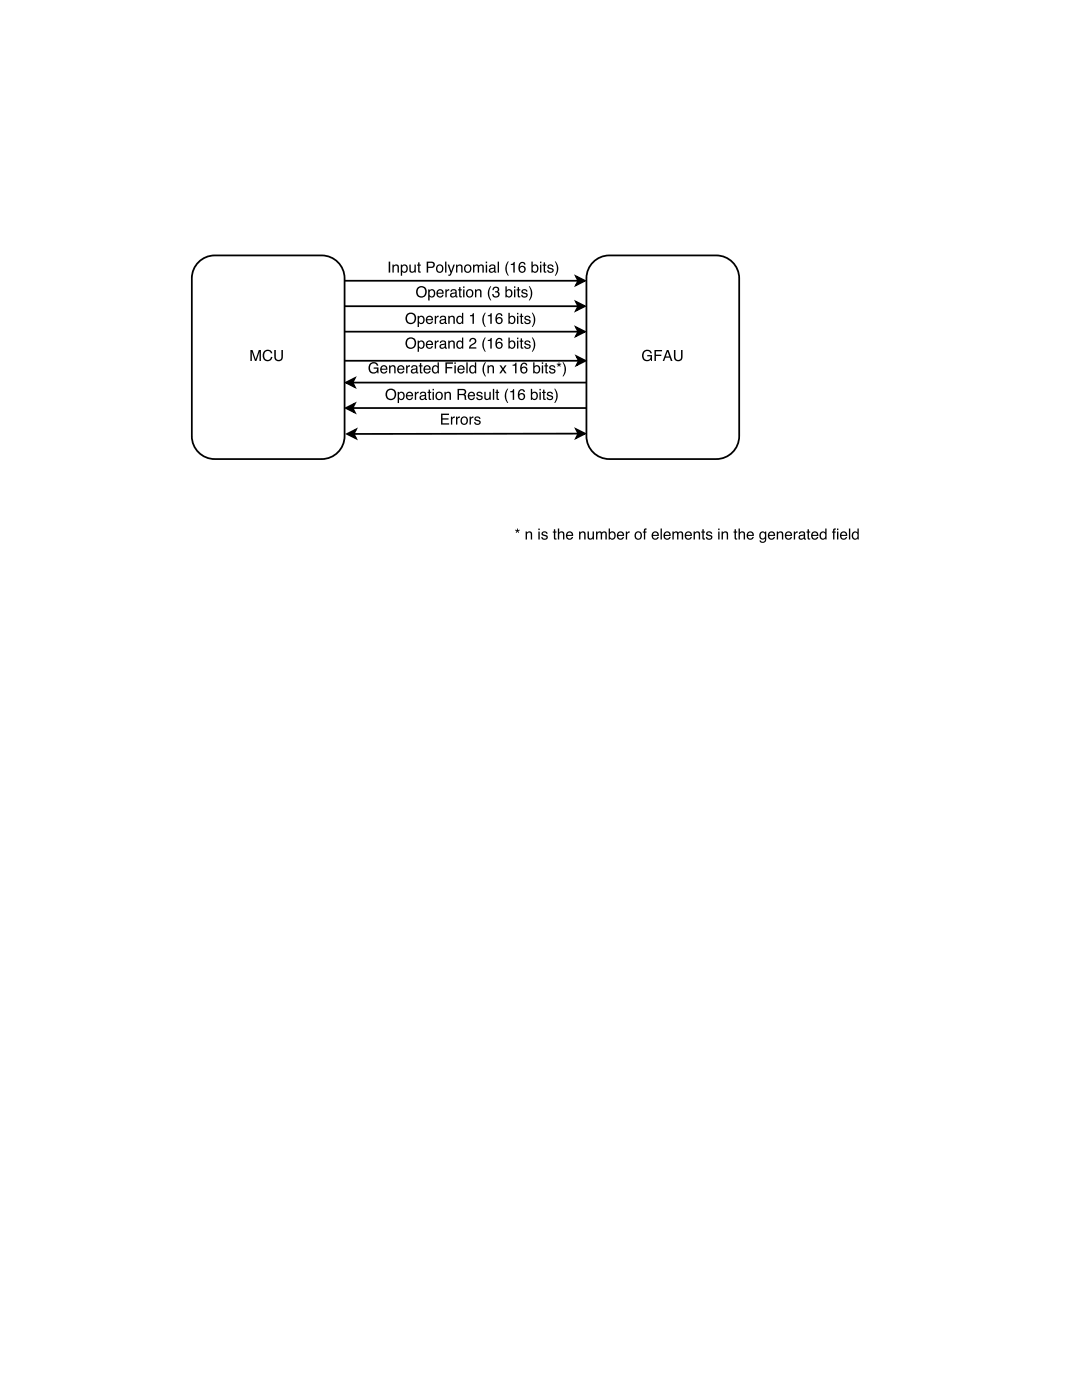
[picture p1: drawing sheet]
<svg xmlns="http://www.w3.org/2000/svg" width="216mm" height="279mm" viewBox="0 0 216 279" stroke-linecap="round" stroke-linejoin="round" font-family="sans-serif">
<path d="M39.9 52.1a4.6 4.6 0 0 1 2.9-1.1h21.4a4.6 4.6 0 0 1 4.6 4.5v31.5a4.6 4.6 0 0 1-4.6 4.6h-21.4a4.6 4.6 0 0 1-4.5-4.6v-31.5a4.6 4.6 0 0 1 1.6-3.4z" fill="none" stroke="#000" stroke-width=".35"/>
<path d="M118.6 52.1a4.6 4.6 0 0 1 3-1.1h21.3a4.6 4.6 0 0 1 4.6 4.5v31.5a4.6 4.6 0 0 1-4.6 4.6h-21.3a4.6 4.6 0 0 1-4.6-4.6v-31.5a4.6 4.6 0 0 1 1.6-3.4z" fill="#fff"/>
<g fill="none" stroke="#000" stroke-width=".35">
<path d="M68.7 56h46.7M114.9 55.1l1.8 .9-1.8 .9 .5-.9zM118.6 52.1a4.6 4.6 0 0 1 3-1.1h21.3a4.6 4.6 0 0 1 4.6 4.5v31.5a4.6 4.6 0 0 1-4.6 4.6h-21.3a4.6 4.6 0 0 1-4.6-4.6v-31.5a4.6 4.6 0 0 1 1.6-3.4zM68.7 61.1h46.7M68.7 66.2h46.7M68.9 72h46.6M69 76.4l1.8-.9-.4 .9 .4 .8zM70.4 76.4h46.6M114.9 60.2l1.8 .9-1.8 .9 .5-.9zM114.9 65.3l1.8 .9-1.8 .9 .5-.9zM115.1 71.1l1.7 .9-1.7 .9 .4-.9zM69 81.4l1.8-.9-.4 .9 .4 .9z"/>
<path d="M69.3 86.6l1.7-.9-.4 .9 .4 .9zM70.4 81.4h46.7M115 85.7l1.7 .8-1.7 .9 .4-.9zM115.4 86.5l-44.8 .1"/>
</g>
<g fill="#000">
<path d="M114.9 55.1l1.8 .9-1.8 .9 .5-.9zM69 76.4l1.8-.9-.4 .9 .4 .8zM114.9 60.2l1.8 .9-1.8 .9 .5-.9zM114.9 65.3l1.8 .9-1.8 .9 .5-.9zM115.1 71.1l1.7 .9-1.7 .9 .4-.9zM69 81.4l1.8-.9-.4 .9 .4 .9zM69.3 86.6l1.7-.9-.4 .9 .4 .9zM115 85.7l1.7 .8-1.7 .9 .4-.9z"/>
<path d="M77.6 52.2h.3v2.2h-.3zM78.3 52.8h.3v.2a.57 .57 0 0 1 .6-.2 .57 .57 0 0 1 .4 .6v1h-.3v-1a.39 .39 0 0 0-.5-.4 .39 .39 0 0 0-.2 .6v.8h-.3zM80.4 53.1a.56 .56 0 0 0-.2 .8 .56 .56 0 0 0 .8 .2 .56 .56 0 0 0 .1-.8 .56 .56 0 0 0-.7-.2zM80 52.8h.2v.2a.7 .7 0 0 1 1-.1 .7 .7 0 0 1 .1 1 .62 .62 0 0 1-.4 .5 .62 .62 0 0 1-.7-.2v.8h-.2zM81.7 52.8h.3v1.1a.41 .41 0 0 0 .5 .3 .41 .41 0 0 0 .2-.6v-.8h.3v1.6h-.3v-.2a.55 .55 0 0 1-.6 .2 .55 .55 0 0 1-.4-.5zM83.4 52.4h.3v.4h.3v.2h-.3v1.1l.3 .1v.2a.38 .38 0 0 1-.6-.3v-1.1h-.2v-.2h.2zM85.1 52.2h1a.63 .63 0 0 1 .7 .6 .63 .63 0 0 1-.7 .7h-.7v.9h-.3zM85.4 52.5v.7h.6a.38 .38 0 0 0 .5-.4 .38 .38 0 0 0-.5-.3zM87.4 53.2a.56 .56 0 0 0-.1 .7 .56 .56 0 0 0 .8 .1 .55 .55 0 0 0 .1-.8 .55 .55 0 0 0-.8 0zM87.2 53a.78 .78 0 0 1 1.1 .1 .78 .78 0 0 1-.1 1.1 .78 .78 0 0 1-1.1-.1l-.1-.7zM88.8 52.2h.3v2.2h-.3zM89.3 52.8h.3l.4 1.3 .5-1.3h.3l-.7 1.7a.53 .53 0 0 1-.6 .5v-.2h.2l.2-.4zM91 52.8h.3v.2a.57 .57 0 0 1 .6-.2 .57 .57 0 0 1 .4 .6v1h-.3v-1a.39 .39 0 0 0-.5-.4 .39 .39 0 0 0-.2 .6v.8h-.3zM93 53.2a.56 .56 0 0 0-.1 .7 .56 .56 0 0 0 .8 .1 .55 .55 0 0 0 .1-.8 .55 .55 0 0 0-.8 0zM92.8 53a.78 .78 0 0 1 1.1 .1 .78 .78 0 0 1-.1 1.1 .78 .78 0 0 1-1.1-.1l-.1-.7zM94.4 52.8h.3v.2a.52 .52 0 0 1 .9 0 .53 .53 0 0 1 .6-.2 .53 .53 0 0 1 .3 .5v1.1h-.2l-.1-1.2-.2-.2-.4 .3v1.1h-.3v-1a.36 .36 0 0 0-.4-.4 .36 .36 0 0 0-.2 .6v.8h-.3zM96.9 52.8h.3v1.6h-.3zM96.9 52.2h.3v.3h-.3zM97.8 53.8a.38 .38 0 0 0 .5 .4 .38 .38 0 0 0 .2-.6zM97.7 53a.71 .71 0 0 1 1.2 .2v1h.1v.2h-.1a.45 .45 0 0 0-.7 0 .49 .49 0 0 1-.7-.3 .49 .49 0 0 1 .5-.6l.6-.1a.36 .36 0 0 0-.4-.4 .36 .36 0 0 0-.3 .3h-.3zM99.3 52.2h.3v2.2h-.3zM101.3 52.2h.2a2.66 2.66 0 0 0 0 2.8h-.2a2.24 2.24 0 0 1 0-2.8zM101.9 52.7a.47 .47 0 0 0 .6-.4h.2v2.1h-.3v-1.5h-.5zM103.7 52.5a.65 .65 0 0 1 .7-.2 .65 .65 0 0 1 .5 .5h-.3a.44 .44 0 0 0-.6-.3 .44 .44 0 0 0-.3 .6v.2a.71 .71 0 0 1 1.1 .1 .71 .71 0 0 1-.3 1 .71 .71 0 0 1-1-.4v-.8zM103.8 53.7a.46 .46 0 0 0 .9 0 .46 .46 0 0 0-.9 0zM106 52.2h.3v.8a.7 .7 0 0 1 .9-.1 .7 .7 0 0 1 .2 .9 .63 .63 0 0 1-.4 .6 .63 .63 0 0 1-.7-.2v.2h-.3zM106.4 53.1a.55 .55 0 0 0-.1 .8 .55 .55 0 0 0 .8 .1 .56 .56 0 0 0 0-.7 .56 .56 0 0 0-.7-.2zM107.8 52.8h.2v1.6h-.2zM107.8 52.2h.2v.3h-.2zM108.5 52.4h.3v.4h.2v.2h-.2v1.1l.2 .1v.2a.38 .38 0 0 1-.5-.3v-1.1h-.2v-.2h.2zM109.4 52.9a.64 .64 0 0 1 1 .4h-.2a.34 .34 0 0 0-.4-.3 .34 .34 0 0 0-.3 .3l.1 .1a.76 .76 0 0 1 .9 .7 .69 .69 0 0 1-.8 .4 .69 .69 0 0 1-.5-.6h.2a.39 .39 0 0 0 .4 .3 .39 .39 0 0 0 .4-.3l-.1-.1a.76 .76 0 0 1-.8-.7zM110.7 52.2h.2l.3 .5a2.2 2.2 0 0 1-.3 2.3h-.2a2.66 2.66 0 0 0 0-2.8z"/>
<path d="M83.4 57.3a1.1 1.1 0 0 1 1.5 .3 1.1 1.1 0 0 1-.2 1.5 1.1 1.1 0 0 1-1.6-.3l-.1-.8zM83.5 57.6a.88 .88 0 0 0-.1 1.1 .88 .88 0 0 0 1.1 .3 .87 .87 0 0 0 .3-1.2 .87 .87 0 0 0-1.3-.2zM85.8 58.1a.56 .56 0 0 0-.1 .7 .56 .56 0 0 0 .8 .2 .56 .56 0 0 0 .1-.7 .56 .56 0 0 0-.8-.2zM85.4 57.8h.3v.2a.7 .7 0 0 1 1-.1 .7 .7 0 0 1 .1 .9 .62 .62 0 0 1-.4 .6 .62 .62 0 0 1-.7-.2v.8h-.3zM87.3 57.9a.73 .73 0 0 1 .9-.1 .73 .73 0 0 1 .3 .8h-1.1a.45 .45 0 0 0 .3 .5 .45 .45 0 0 0 .5-.3h.3a.78 .78 0 0 1-1.1 .5 .78 .78 0 0 1-.2-1.2zM87.5 58.1l-.1 .3h.9l-.3-.4zM88.9 57.7h.2v.3l.3-.3h.2v.3a.43 .43 0 0 0-.5 .4v.9h-.2zM90.1 58.8a.38 .38 0 0 0 .5 .3 .38 .38 0 0 0 .2-.5zM90 57.9a.71 .71 0 0 1 1.1 .2v1h.2v.2l-.1 .1a.45 .45 0 0 0-.7 0 .49 .49 0 0 1-.7-.4 .49 .49 0 0 1 .5-.6l.5-.1a.36 .36 0 0 0-.3-.4 .36 .36 0 0 0-.4 .3h-.2zM91.6 57.3h.3v.4h.2v.3h-.2v1l.2 .1v.2a.38 .38 0 0 1-.5-.3v-1h-.2v-.3h.2zM92.4 57.8h.3v1.5h-.3zM92.4 57.2h.3v.3h-.3zM93.4 58.1a.56 .56 0 0 0-.1 .8 .56 .56 0 0 0 .8 .1 .55 .55 0 0 0 0-.8 .55 .55 0 0 0-.7-.1zM93.2 57.9a.78 .78 0 0 1 1.1 .1 .78 .78 0 0 1-.1 1.1 .78 .78 0 0 1-1.1-.1l-.1-.7zM94.8 57.7h.2v.3a.57 .57 0 0 1 .7-.3 .57 .57 0 0 1 .4 .6v1h-.3v-1a.39 .39 0 0 0-.5-.3 .39 .39 0 0 0-.3 .5v.8h-.2zM97.8 57.1h.2a2.66 2.66 0 0 0 0 2.9h-.2a2.24 2.24 0 0 1 0-2.9zM98.5 57.3a.62 .62 0 0 1 .9 0 .62 .62 0 0 1 0 .9h-.1a.7 .7 0 0 1-.1 1.2 .7 .7 0 0 1-1-.7h.3a.46 .46 0 0 0 .4 .5 .46 .46 0 0 0 .5-.5 .46 .46 0 0 0-.6-.3v-.3a.4 .4 0 0 0 .5-.2 .4 .4 0 0 0-.3-.5 .4 .4 0 0 0-.5 .3v.2h-.2zM100.9 57.1h.2v.8a.7 .7 0 0 1 .9-.1 .7 .7 0 0 1 .2 .9 .63 .63 0 0 1-.4 .6 .63 .63 0 0 1-.7-.2v.2h-.2zM101.2 58.1a.55 .55 0 0 0-.1 .7 .55 .55 0 0 0 .8 .2 .56 .56 0 0 0 0-.7 .56 .56 0 0 0-.7-.2zM102.6 57.8h.2v1.5h-.2zM102.6 57.2h.2v.3h-.2zM103.3 57.3h.3v.4h.2v.3h-.2v1l.2 .1v.2a.38 .38 0 0 1-.5-.3v-1h-.2v-.3h.2zM104.2 57.8a.64 .64 0 0 1 1 .4h-.2a.34 .34 0 0 0-.4-.3 .34 .34 0 0 0-.3 .3l.1 .1a.76 .76 0 0 1 .9 .8 .69 .69 0 0 1-.8 .3 .69 .69 0 0 1-.5-.6h.2a.39 .39 0 0 0 .4 .4 .39 .39 0 0 0 .4-.4h-.1a.76 .76 0 0 1-.8-.8zM105.5 57.1h.2l.3 .6a2.2 2.2 0 0 1-.3 2.3h-.2a2.66 2.66 0 0 0 0-2.9z"/>
<path d="M50 69.9h.4l.6 1.8 .6-1.8h.5v2.1h-.3v-1.8l-.6 1.8h-.3l-.7-1.8v1.8h-.2zM52.7 70.1a.95 .95 0 0 1 .9-.3 .95 .95 0 0 1 .7 .7h-.3a.7 .7 0 0 0-.9-.4 .7 .7 0 0 0-.4 .9 .69 .69 0 0 0 .5 .8 .69 .69 0 0 0 .9-.6h.3a1.02 1.02 0 0 1-1.4 .8 1.02 1.02 0 0 1-.6-1.4zM54.7 69.9h.3v1.3a.56 .56 0 0 0 .6 .6 .56 .56 0 0 0 .6-.6v-1.3h.3v1.2a.87 .87 0 0 1-.9 1 .87 .87 0 0 1-.9-1z"/>
<path d="M73.8 72.6a.97 .97 0 0 1 1.7 .4h-.3a.76 .76 0 0 0-1-.4 .76 .76 0 0 0-.4 1.1 .7 .7 0 0 0 .8 .6 .7 .7 0 0 0 .6-.7h-.6v-.3h.9v1.2h-.2v-.3a1.03 1.03 0 0 1-1.4 .2 1.03 1.03 0 0 1-.3-1.3zM76.1 73.1a.73 .73 0 0 1 .9-.1 .73 .73 0 0 1 .3 .8h-1.2a.45 .45 0 0 0 .4 .5 .45 .45 0 0 0 .5-.3h.3a.78 .78 0 0 1-1.1 .5 .78 .78 0 0 1-.3-1.2zM76.3 73.2l-.2 .4h.9l-.3-.5zM77.6 72.9h.3v.2a.57 .57 0 0 1 .6-.2 .57 .57 0 0 1 .4 .6v1h-.2v-1a.39 .39 0 0 0-.5-.4 .39 .39 0 0 0-.3 .6v.8h-.3zM79.5 73.1a.73 .73 0 0 1 .8-.1 .73 .73 0 0 1 .4 .8h-1.2a.45 .45 0 0 0 .4 .5 .45 .45 0 0 0 .5-.3h.3a.78 .78 0 0 1-1.1 .5 .78 .78 0 0 1-.3-1.2zM79.7 73.2l-.2 .4h.9l-.3-.5zM81 72.9h.3v.3l.3-.3h.2v.3a.43 .43 0 0 0-.5 .4v.9h-.3zM82.3 74a.38 .38 0 0 0 .5 .3 .38 .38 0 0 0 .2-.6zM82.1 73.1a.71 .71 0 0 1 1.2 .2v1h.2v.2h-.2a.45 .45 0 0 0-.7 0 .49 .49 0 0 1-.6-.3 .49 .49 0 0 1 .5-.6l.5-.1a.36 .36 0 0 0-.3-.4 .36 .36 0 0 0-.4 .3h-.3zM83.8 72.5h.3v.4h.2v.2h-.2v1.1l.2 .1v.2a.38 .38 0 0 1-.5-.3v-1.1h-.2v-.2h.2zM84.7 73.1a.73 .73 0 0 1 .9-.1 .73 .73 0 0 1 .3 .8h-1.1a.45 .45 0 0 0 .3 .5 .45 .45 0 0 0 .6-.3h.2a.78 .78 0 0 1-1.1 .5 .78 .78 0 0 1-.2-1.2zM84.9 73.2l-.1 .4h.9l-.3-.5zM86.6 73.3a.55 .55 0 0 0-.1 .7 .55 .55 0 0 0 .7 .2 .55 .55 0 0 0 .1-.8 .55 .55 0 0 0-.7-.1zM86.5 73l.5-.1 .3 .2v-.8h.3v2.2h-.3v-.2a.73 .73 0 0 1-1 0 .73 .73 0 0 1-.1-1zM88.9 72.3h1.5v.3h-1.2v.7h1v.2h-1v1h-.3zM90.7 72.9h.2v1.6h-.2zM90.7 72.3h.2v.3h-.2zM91.5 73.1a.73 .73 0 0 1 .9-.1 .73 .73 0 0 1 .3 .8h-1.2a.45 .45 0 0 0 .4 .5 .45 .45 0 0 0 .5-.3h.3a.78 .78 0 0 1-1.1 .5 .78 .78 0 0 1-.2-1.2zM91.7 73.2l-.1 .4h.8l-.2-.5zM93.1 72.3h.2v2.2h-.2zM94 73.3a.55 .55 0 0 0-.1 .7 .55 .55 0 0 0 .8 .2 .55 .55 0 0 0 .1-.8 .55 .55 0 0 0-.8-.1zM93.9 73l.6-.1 .3 .2v-.8h.2v2.2h-.2v-.2a.73 .73 0 0 1-1 0 .73 .73 0 0 1-.1-1zM96.8 72.3h.2a2.66 2.66 0 0 0 0 2.8h-.2a2.24 2.24 0 0 1 0-2.8zM97.3 72.9h.2v.2a.57 .57 0 0 1 .7-.2 .57 .57 0 0 1 .4 .6v1h-.3v-1a.39 .39 0 0 0-.5-.4 .39 .39 0 0 0-.3 .6v.8h-.2zM99.7 72.9h.3l.4 .6 .3-.6h.4l-.6 .8 .6 .8h-.3l-.4-.6-.4 .6h-.4l.6-.8zM102.3 72.8a.47 .47 0 0 0 .6-.4h.2v2.1h-.3v-1.5h-.5zM104 72.6a.65 .65 0 0 1 .7-.2 .65 .65 0 0 1 .5 .5h-.3a.44 .44 0 0 0-.5-.3 .44 .44 0 0 0-.3 .6v.2a.71 .71 0 0 1 1 .1 .71 .71 0 0 1-.2 1 .71 .71 0 0 1-1-.4l-.1-.8zM104.1 73.8a.46 .46 0 0 0 .9 0 .46 .46 0 0 0-.9 0zM106.4 72.3h.3v.8a.7 .7 0 0 1 .9-.1 .7 .7 0 0 1 .2 .9 .63 .63 0 0 1-.5 .6 .63 .63 0 0 1-.7-.2v.2h-.2zM106.8 73.2a.55 .55 0 0 0-.1 .8 .55 .55 0 0 0 .7 .1 .56 .56 0 0 0 .1-.7 .56 .56 0 0 0-.7-.2zM108.1 72.9h.3v1.6h-.3zM108.1 72.3h.3v.3h-.3zM108.8 72.5h.3v.4h.3v.2h-.3v1.1l.3 .1v.2a.38 .38 0 0 1-.6-.3v-1.1h-.2v-.2h.2zM109.7 73a.64 .64 0 0 1 1.1 .4h-.3a.34 .34 0 0 0-.3-.3 .34 .34 0 0 0-.3 .3l.1 .1a.76 .76 0 0 1 .8 .7 .69 .69 0 0 1-.7 .4 .69 .69 0 0 1-.6-.6h.3a.39 .39 0 0 0 .4 .3 .39 .39 0 0 0 .4-.3l-.1-.1a.76 .76 0 0 1-.9-.7zM111.1 72.5l.4 .2v-.4h.1v.4l.4-.2v.2l-.3 .1 .2 .3-.2 .1-.2-.3-.2 .3-.1-.1 .2-.3-.3-.1zM112.2 72.3h.2l.3 .5a2.2 2.2 0 0 1-.3 2.3h-.2a2.66 2.66 0 0 0 0-2.8z"/>
<path d="M77.3 77.8a1.1 1.1 0 0 1 1.6 .2 1.1 1.1 0 0 1-.3 1.6 1.1 1.1 0 0 1-1.6-.3v-.9zM77.4 78a.88 .88 0 0 0-.1 1.2 .88 .88 0 0 0 1.1 .3 .87 .87 0 0 0 .3-1.3 .87 .87 0 0 0-1.3-.2zM79.8 78.5a.56 .56 0 0 0-.2 .8 .56 .56 0 0 0 .8 .2 .56 .56 0 0 0 .1-.8 .56 .56 0 0 0-.7-.2zM79.4 78.2h.2v.2a.7 .7 0 0 1 1-.1 .7 .7 0 0 1 .1 1 .62 .62 0 0 1-.4 .5 .62 .62 0 0 1-.7-.2v.8h-.2zM81.2 78.4a.73 .73 0 0 1 .9-.1 .73 .73 0 0 1 .3 .8h-1.1a.45 .45 0 0 0 .3 .5 .45 .45 0 0 0 .5-.3h.3a.78 .78 0 0 1-1.1 .5 .78 .78 0 0 1-.2-1.2zM81.4 78.5l-.1 .4h.9l-.3-.5zM82.8 78.2h.2v.3l.3-.3h.2v.3a.43 .43 0 0 0-.5 .4v.9h-.2zM84 79.2a.38 .38 0 0 0 .5 .4 .38 .38 0 0 0 .2-.6zM83.9 78.4a.71 .71 0 0 1 1.1 .2v1h.2v.2h-.1a.45 .45 0 0 0-.7 0 .49 .49 0 0 1-.7-.3 .49 .49 0 0 1 .5-.6l.6-.1a.36 .36 0 0 0-.4-.4 .36 .36 0 0 0-.4 .3h-.2zM85.5 77.8h.3v.4h.2v.2h-.2v1.1l.2 .1v.2a.38 .38 0 0 1-.5-.3v-1.1h-.2v-.2h.2zM86.3 78.2h.3v1.6h-.3zM86.3 77.6h.3v.3h-.3zM87.3 78.6a.56 .56 0 0 0-.1 .7 .56 .56 0 0 0 .8 .1 .55 .55 0 0 0 0-.8 .55 .55 0 0 0-.7 0zM87.1 78.4a.78 .78 0 0 1 1.1 .1 .78 .78 0 0 1-.1 1.1 .78 .78 0 0 1-1.1-.1l-.1-.7zM88.7 78.2h.2v.2a.57 .57 0 0 1 .7-.2 .57 .57 0 0 1 .4 .6v1h-.3v-1a.39 .39 0 0 0-.5-.4 .39 .39 0 0 0-.2 .6v.8h-.3zM91.6 77.9v.7h.7a.38 .38 0 0 0 .4-.3 .38 .38 0 0 0-.4-.4zM91.3 77.6a1.88 1.88 0 0 1 1.6 .2l.1 .6-.3 .3 .3 .3 .1 .8h-.4l-.1-.8-.3-.1h-.7v.9h-.3zM93.5 78.4a.73 .73 0 0 1 .9-.1 .73 .73 0 0 1 .4 .8h-1.2a.45 .45 0 0 0 .4 .5 .45 .45 0 0 0 .5-.3h.3a.78 .78 0 0 1-1.1 .5 .78 .78 0 0 1-.3-1.2zM93.8 78.5l-.2 .4h.9l-.3-.5zM95.2 78.3a.64 .64 0 0 1 1.1 .4h-.3a.34 .34 0 0 0-.3-.3 .34 .34 0 0 0-.3 .3v.1a.76 .76 0 0 1 .9 .7 .69 .69 0 0 1-.7 .4 .69 .69 0 0 1-.6-.6h.3a.39 .39 0 0 0 .4 .3 .39 .39 0 0 0 .3-.3v-.1a.76 .76 0 0 1-.9-.7zM96.6 78.2h.3v1.1a.41 .41 0 0 0 .6 .3 .41 .41 0 0 0 .1-.6v-.8h.3v1.6h-.2v-.2a.55 .55 0 0 1-.7 .2 .55 .55 0 0 1-.4-.5zM98.3 77.6h.3v2.2h-.3zM99.1 77.8h.2v.4h.3v.2h-.3v1.1l.3 .1v.2a.38 .38 0 0 1-.5-.3v-1.1h-.3v-.2h.3zM101.2 77.6h.2a2.66 2.66 0 0 0 0 2.8h-.2a2.24 2.24 0 0 1 0-2.8zM101.8 78.1a.47 .47 0 0 0 .6-.4h.2v2.1h-.3v-1.5h-.5zM103.6 77.9a.65 .65 0 0 1 .7-.2 .65 .65 0 0 1 .4 .5h-.2a.44 .44 0 0 0-.6-.3 .44 .44 0 0 0-.3 .6v.2a.71 .71 0 0 1 1.1 .1 .71 .71 0 0 1-.3 1 .71 .71 0 0 1-1-.4l-.1-.8zM103.6 79.1a.5 .5 0 0 0 1 0 .5 .5 0 0 0-1 0zM105.9 77.6h.3v.8a.7 .7 0 0 1 .9-.1 .7 .7 0 0 1 .2 .9 .63 .63 0 0 1-.4 .6 .63 .63 0 0 1-.7-.2v.2h-.3zM106.3 78.5a.55 .55 0 0 0-.1 .8 .55 .55 0 0 0 .7 .1 .56 .56 0 0 0 .1-.7 .56 .56 0 0 0-.7-.2zM107.6 78.2h.3v1.6h-.3zM107.6 77.6h.3v.3h-.3zM108.4 77.8h.2v.4h.3v.2h-.3v1.1l.3 .1v.2a.38 .38 0 0 1-.5-.3v-1.1h-.2v-.2h.2zM109.3 78.3a.64 .64 0 0 1 1 .4h-.2a.34 .34 0 0 0-.4-.3 .34 .34 0 0 0-.3 .3l.1 .1a.76 .76 0 0 1 .8 .7 .69 .69 0 0 1-.7 .4 .69 .69 0 0 1-.5-.6h.2a.39 .39 0 0 0 .4 .3 .39 .39 0 0 0 .4-.3l-.1-.1a.76 .76 0 0 1-.9-.7zM110.6 77.6h.2l.3 .5a2.2 2.2 0 0 1-.3 2.3h-.2a2.66 2.66 0 0 0 0-2.8z"/>
<path d="M81.3 62.6a1.1 1.1 0 0 1 1.5 .3 1.1 1.1 0 0 1-.2 1.5 1.1 1.1 0 0 1-1.6-.3l-.1-.8zM81.4 62.9a.88 .88 0 0 0-.1 1.1 .88 .88 0 0 0 1.1 .3 .87 .87 0 0 0 .3-1.2 .87 .87 0 0 0-1.3-.2zM83.7 63.4a.56 .56 0 0 0-.1 .7 .56 .56 0 0 0 .7 .2 .56 .56 0 0 0 .2-.7 .56 .56 0 0 0-.8-.2zM83.3 63h.3v.3a.7 .7 0 0 1 1-.1 .7 .7 0 0 1 .1 .9 .62 .62 0 0 1-.4 .6 .62 .62 0 0 1-.7-.2v.8h-.3zM85.2 63.2a.73 .73 0 0 1 .9-.1 .73 .73 0 0 1 .3 .8h-1.2a.45 .45 0 0 0 .4 .5 .45 .45 0 0 0 .5-.3h.3a.78 .78 0 0 1-1.1 .5 .78 .78 0 0 1-.3-1.2zM85.4 63.4l-.1 .3h.8l-.3-.4zM86.7 63h.3v.3l.3-.3h.2v.3a.43 .43 0 0 0-.5 .4v.9h-.3zM88 64.1a.38 .38 0 0 0 .5 .3 .38 .38 0 0 0 .2-.6zM87.8 63.2a.71 .71 0 0 1 1.2 .2v1h.2v.2l-.1 .1a.45 .45 0 0 0-.7 0 .49 .49 0 0 1-.7-.4 .49 .49 0 0 1 .5-.6l.5-.1a.36 .36 0 0 0-.3-.4 .36 .36 0 0 0-.4 .3h-.2zM89.4 63h.3v.3a.57 .57 0 0 1 .7-.3 .57 .57 0 0 1 .3 .6v1h-.2v-1a.39 .39 0 0 0-.5-.3 .39 .39 0 0 0-.3 .5v.8h-.3zM91.4 63.4a.55 .55 0 0 0-.1 .7 .55 .55 0 0 0 .8 .2 .55 .55 0 0 0 .1-.8 .55 .55 0 0 0-.8-.1zM91.3 63.1l.6-.1 .3 .2v-.8h.2v2.2h-.2v-.2a.73 .73 0 0 1-1 .1 .73 .73 0 0 1-.1-1.1zM93.8 62.9a.47 .47 0 0 0 .6-.4h.2v2.1h-.3v-1.5h-.5zM96.7 62.4h.2a2.66 2.66 0 0 0 0 2.9h-.1a2.24 2.24 0 0 1-.1-2.9zM97.3 62.9a.47 .47 0 0 0 .6-.4h.2v2.1h-.3v-1.5h-.5zM99.1 62.7a.65 .65 0 0 1 .7-.2 .65 .65 0 0 1 .5 .6h-.3a.44 .44 0 0 0-.5-.4 .44 .44 0 0 0-.4 .6v.2a.71 .71 0 0 1 1.1 .1 .71 .71 0 0 1-.3 1.1 .71 .71 0 0 1-1-.4v-.9zM99.2 64a.46 .46 0 0 0 .9 0 .46 .46 0 0 0-.9 0zM101.4 62.4h.3v.8a.7 .7 0 0 1 .9-.1 .7 .7 0 0 1 .2 .9 .63 .63 0 0 1-.4 .6 .63 .63 0 0 1-.7-.2v.2h-.3zM101.8 63.4a.55 .55 0 0 0-.1 .7 .55 .55 0 0 0 .8 .2 .56 .56 0 0 0 0-.7 .56 .56 0 0 0-.7-.2zM103.2 63h.2v1.6h-.2zM103.2 62.4h.2v.3h-.2zM103.9 62.6h.3v.4h.2v.3h-.2v1l.2 .1v.2a.38 .38 0 0 1-.5-.3v-1h-.2v-.3h.2zM104.8 63.1a.64 .64 0 0 1 1 .4h-.2a.34 .34 0 0 0-.4-.3 .34 .34 0 0 0-.3 .3l.1 .1a.76 .76 0 0 1 .9 .8 .69 .69 0 0 1-.8 .3 .69 .69 0 0 1-.5-.6h.2a.39 .39 0 0 0 .4 .4 .39 .39 0 0 0 .4-.4l-.1-.1a.76 .76 0 0 1-.8-.7zM106.1 62.4h.2l.3 .6a2.2 2.2 0 0 1-.3 2.3h-.2a2.66 2.66 0 0 0 0-2.9z"/>
<path d="M81.3 67.5a1.1 1.1 0 0 1 1.5 .3 1.1 1.1 0 0 1-.2 1.5 1.1 1.1 0 0 1-1.6-.2l-.1-.9zM81.4 67.8a.88 .88 0 0 0-.1 1.2 .88 .88 0 0 0 1.1 .2 .87 .87 0 0 0 .3-1.2 .87 .87 0 0 0-1.3-.2zM83.7 68.3a.56 .56 0 0 0-.1 .8 .56 .56 0 0 0 .7 .1 .56 .56 0 0 0 .2-.7 .56 .56 0 0 0-.8-.2zM83.3 68h.3v.2a.7 .7 0 0 1 1-.1 .7 .7 0 0 1 .1 1 .62 .62 0 0 1-.4 .5 .62 .62 0 0 1-.7-.2v.8h-.3zM85.2 68.2a.73 .73 0 0 1 .9-.2 .73 .73 0 0 1 .3 .9h-1.2a.45 .45 0 0 0 .4 .5 .45 .45 0 0 0 .5-.3h.3a.78 .78 0 0 1-1.1 .4 .78 .78 0 0 1-.3-1.1zM85.4 68.3l-.1 .3h.8l-.3-.4zM86.7 68h.3v.2l.3-.2 .2-.1v.3a.43 .43 0 0 0-.5 .5v.9h-.3zM88 69a.38 .38 0 0 0 .5 .4 .38 .38 0 0 0 .2-.6zM87.8 68.1a.71 .71 0 0 1 1.2 .3v.9l.2 .1v.2h-.1a.45 .45 0 0 0-.7 0 .49 .49 0 0 1-.7-.4 .49 .49 0 0 1 .5-.5l.5-.2a.36 .36 0 0 0-.3-.4 .36 .36 0 0 0-.4 .4h-.2zM89.4 68h.3v.2a.57 .57 0 0 1 .7-.2 .57 .57 0 0 1 .3 .5v1.1h-.2v-1a.39 .39 0 0 0-.5-.4 .39 .39 0 0 0-.3 .5v.9h-.3zM91.4 68.3a.55 .55 0 0 0-.1 .8 .55 .55 0 0 0 .8 .1 .55 .55 0 0 0 .1-.7 .55 .55 0 0 0-.8-.2zM91.3 68.1l.6-.1 .3 .2v-.8h.2v2.2h-.2v-.3a.73 .73 0 0 1-1 .1 .73 .73 0 0 1-.1-1zM93.9 67.6a.7 .7 0 0 1 1.1 .2 .7 .7 0 0 1-.5 1l-.6 .5h1.1v.3h-1.4a1.33 1.33 0 0 1 1-1.2 .43 .43 0 0 0-.2-.7 .43 .43 0 0 0-.5 .5h-.3zM96.7 67.3h.2a2.66 2.66 0 0 0 0 2.9h-.1a2.24 2.24 0 0 1-.1-2.9zM97.3 67.9a.47 .47 0 0 0 .6-.5h.2v2.2h-.3v-1.5h-.5zM99.1 67.7a.65 .65 0 0 1 .7-.3 .65 .65 0 0 1 .5 .6h-.3a.44 .44 0 0 0-.5-.3 .44 .44 0 0 0-.4 .5v.3a.71 .71 0 0 1 1.1 .1 .71 .71 0 0 1-.3 1 .71 .71 0 0 1-1-.4v-.8zM99.2 68.9a.46 .46 0 0 0 .9 0 .46 .46 0 0 0-.9 0zM101.4 67.4h.3v.8a.7 .7 0 0 1 .9-.1 .7 .7 0 0 1 .2 .9 .63 .63 0 0 1-.4 .6 .63 .63 0 0 1-.7-.2v.2h-.3zM101.8 68.3a.55 .55 0 0 0-.1 .8 .55 .55 0 0 0 .8 .1 .56 .56 0 0 0 0-.7 .56 .56 0 0 0-.7-.2zM103.2 68h.2v1.6h-.2zM103.2 67.4h.2v.3h-.2zM103.9 67.5h.3v.5h.2v.2h-.2v1l.2 .2v.2a.38 .38 0 0 1-.5-.4v-1h-.2v-.2h.2zM104.8 68.1a.64 .64 0 0 1 1 .3h-.2a.34 .34 0 0 0-.4-.2 .34 .34 0 0 0-.3 .3h.1a.76 .76 0 0 1 .9 .8 .69 .69 0 0 1-.8 .3 .69 .69 0 0 1-.5-.5h.2a.39 .39 0 0 0 .4 .3 .39 .39 0 0 0 .4-.4h-.1a.76 .76 0 0 1-.8-.8zM106.1 67.3h.2l.3 .6a2.2 2.2 0 0 1-.3 2.3h-.2a2.66 2.66 0 0 0 0-2.9z"/>
<path d="M128.4 70.1a.97 .97 0 0 1 1.7 .4h-.3a.76 .76 0 0 0-1.1-.4 .76 .76 0 0 0-.3 1.1 .7 .7 0 0 0 .8 .6 .7 .7 0 0 0 .6-.7h-.7v-.2h1v1.1h-.2l-.1-.2a1.03 1.03 0 0 1-1.3 .1 1.03 1.03 0 0 1-.4-1.3zM130.6 69.9h1.5v.2h-1.2v.7h1.1v.2h-1.1v1h-.3zM133.2 70.2l-.3 .9h.6zM133.1 69.9h.3l.8 2.1h-.3l-.3-.6h-.8l-.3 .6h-.3zM134.5 69.9h.3v1.3a.56 .56 0 0 0 .5 .6 .56 .56 0 0 0 .6-.6v-1.3h.3v1.2a.87 .87 0 0 1-.9 1 .87 .87 0 0 1-.8-1z"/>
<path d="M88 82.6h1.6v.2h-1.3v.7h1.2v.2h-1.2v.8h1.3v.2h-1.6zM90 83.1h.2v.3l.3-.3h.3v.3a.43 .43 0 0 0-.6 .4v.9h-.2zM91 83.1h.2v.3l.3-.3h.3v.3a.43 .43 0 0 0-.5 .4v.9h-.3zM92.3 83.5a.56 .56 0 0 0-.1 .8 .56 .56 0 0 0 .8 .1 .55 .55 0 0 0 .1-.8 .55 .55 0 0 0-.8-.1zM92.1 83.3a.78 .78 0 0 1 1.1 .1 .78 .78 0 0 1-.1 1.1 .78 .78 0 0 1-1.1-.1l-.1-.7zM93.7 83.1h.3v.3l.2-.3h.3v.3a.43 .43 0 0 0-.5 .4v.9h-.3zM94.8 83.2a.64 .64 0 0 1 1.1 .4h-.3a.34 .34 0 0 0-.3-.3 .34 .34 0 0 0-.4 .3l.1 .1a.76 .76 0 0 1 .9 .8 .69 .69 0 0 1-.7 .3 .69 .69 0 0 1-.6-.6h.3a.39 .39 0 0 0 .4 .4 .39 .39 0 0 0 .3-.4 .76 .76 0 0 1-.9-.8z"/>
<path d="M102.8 105.7l.4 .1v-.3h.1v.3l.4-.1v.2l-.3 .1 .2 .3-.2 .1-.2-.3-.2 .3-.1-.1 .2-.3-.3-.1zM104.9 106.1h.2v.2a.57 .57 0 0 1 .7-.2 .57 .57 0 0 1 .4 .5v1.1h-.3v-1a.39 .39 0 0 0-.5-.4 .39 .39 0 0 0-.2 .5v.9h-.3zM107.4 106.1h.3v1.6h-.3zM107.4 105.5h.3v.3h-.3zM108.2 106.2a.64 .64 0 0 1 1.1 .3h-.3a.34 .34 0 0 0-.3-.2 .34 .34 0 0 0-.4 .3h.1a.76 .76 0 0 1 .9 .8 .69 .69 0 0 1-.7 .3 .69 .69 0 0 1-.6-.5h.3a.39 .39 0 0 0 .4 .3 .39 .39 0 0 0 .3-.4 .76 .76 0 0 1-.9-.8zM110.5 105.6h.3v.5h.2v.2h-.2v1l.2 .2v.2a.38 .38 0 0 1-.5-.4v-1h-.2v-.2h.2zM111.3 105.5h.3v.8a.56 .56 0 0 1 .6-.2 .56 .56 0 0 1 .4 .5v1.1h-.3v-1a.39 .39 0 0 0-.4-.4 .39 .39 0 0 0-.3 .5v.9h-.3zM113.1 106.3a.73 .73 0 0 1 .9-.2 .73 .73 0 0 1 .4 .9h-1.2a.45 .45 0 0 0 .3 .5 .45 .45 0 0 0 .6-.3h.3a.78 .78 0 0 1-1.2 .4 .78 .78 0 0 1-.2-1.1zM113.3 106.4l-.1 .3h.9l-.3-.4zM115.5 106.1h.3v.2a.57 .57 0 0 1 .7-.2 .57 .57 0 0 1 .3 .5v1.1h-.2v-1a.39 .39 0 0 0-.5-.4 .39 .39 0 0 0-.3 .5v.9h-.3zM117.2 106.1h.3v1a.41 .41 0 0 0 .6 .4 .41 .41 0 0 0 .2-.6v-.8h.2v1.6h-.2v-.3a.55 .55 0 0 1-.7 .3 .55 .55 0 0 1-.4-.5zM118.9 106.1h.3v.2a.52 .52 0 0 1 .9 0 .53 .53 0 0 1 .6-.2 .53 .53 0 0 1 .4 .5v1.1h-.3v-1.3l-.3-.1-.3 .2-.1 1.2h-.2v-1.1a.36 .36 0 0 0-.5-.3 .36 .36 0 0 0-.2 .5v.9h-.3zM121.5 105.5h.2v.8a.7 .7 0 0 1 .9-.1 .7 .7 0 0 1 .2 .9 .63 .63 0 0 1-.4 .6 .63 .63 0 0 1-.7-.2v.2h-.2zM121.8 106.4a.55 .55 0 0 0-.1 .8 .55 .55 0 0 0 .8 .1 .56 .56 0 0 0 0-.7 .56 .56 0 0 0-.7-.2zM123.3 106.3a.73 .73 0 0 1 .9-.2 .73 .73 0 0 1 .3 .9h-1.1a.45 .45 0 0 0 .3 .5 .45 .45 0 0 0 .5-.3h.3a.78 .78 0 0 1-1.1 .4 .78 .78 0 0 1-.2-1.1zM123.5 106.4l-.1 .3h.9l-.3-.4zM124.9 106.1h.2v.2l.3-.2 .2-.1v.3a.43 .43 0 0 0-.5 .5v.9h-.2zM127 106.4a.56 .56 0 0 0-.1 .8 .56 .56 0 0 0 .8 .1 .55 .55 0 0 0 .1-.8 .55 .55 0 0 0-.8-.1zM126.8 106.3a.78 .78 0 0 1 1.1 .1 .78 .78 0 0 1-.1 1.1 .78 .78 0 0 1-1.1-.2l-.1-.6zM128.5 105.6l.5-.1v.2l-.2 .2-.1 .2h.3v.2h-.3v1.4h-.2v-1.4h-.2v-.2h.2zM130.2 106.3a.73 .73 0 0 1 .9-.2 .73 .73 0 0 1 .4 .9h-1.2a.45 .45 0 0 0 .3 .5 .45 .45 0 0 0 .6-.3h.2a.78 .78 0 0 1-1.1 .4 .78 .78 0 0 1-.2-1.1zM130.4 106.4l-.1 .3h.9l-.3-.4zM131.8 105.5h.3v2.2h-.3zM132.6 106.3a.73 .73 0 0 1 .9-.2 .73 .73 0 0 1 .3 .9h-1.1a.45 .45 0 0 0 .3 .5 .45 .45 0 0 0 .6-.3h.2a.78 .78 0 0 1-1.1 .4 .78 .78 0 0 1-.2-1.1zM132.8 106.4l-.1 .3h.9l-.3-.4zM134.2 106.1h.2v.2a.52 .52 0 0 1 .9 0 .53 .53 0 0 1 .6-.2 .53 .53 0 0 1 .4 .5v1.1h-.3v-1.3l-.2-.1-.4 .2v1.2h-.3v-1.1a.36 .36 0 0 0-.5-.3 .36 .36 0 0 0-.2 .5v.9h-.2zM136.8 106.3a.73 .73 0 0 1 .9-.2 .73 .73 0 0 1 .4 .9h-1.2a.45 .45 0 0 0 .3 .5 .45 .45 0 0 0 .6-.3h.2a.78 .78 0 0 1-1.1 .4 .78 .78 0 0 1-.2-1.1zM137 106.4l-.1 .3h.9l-.3-.4zM138.4 106.1h.3v.2a.57 .57 0 0 1 .6-.2 .57 .57 0 0 1 .4 .5v1.1h-.3v-1a.39 .39 0 0 0-.5-.4 .39 .39 0 0 0-.2 .5v.9h-.3zM140.1 105.6h.3v.5h.3v.2h-.3v1l.3 .2v.2a.38 .38 0 0 1-.6-.4v-1h-.2v-.2h.2zM141 106.2a.64 .64 0 0 1 1.1 .3h-.3a.34 .34 0 0 0-.3-.2 .34 .34 0 0 0-.3 .3h.1a.76 .76 0 0 1 .8 .8 .69 .69 0 0 1-.7 .3 .69 .69 0 0 1-.6-.5h.3a.39 .39 0 0 0 .4 .3 .39 .39 0 0 0 .4-.4h-.1a.76 .76 0 0 1-.9-.8zM143.3 106.1h.3v1.6h-.3zM143.3 105.5h.3v.3h-.3zM144 106.1h.2v.2a.57 .57 0 0 1 .7-.2 .57 .57 0 0 1 .4 .5v1.1h-.3v-1a.39 .39 0 0 0-.5-.4 .39 .39 0 0 0-.2 .5v.9h-.3zM146.6 105.6h.2v.5h.3v.2h-.3v1l.3 .2v.2a.38 .38 0 0 1-.5-.4v-1h-.2v-.2h.2zM147.4 105.5h.2v.8a.56 .56 0 0 1 .7-.2 .56 .56 0 0 1 .4 .5v1.1h-.3v-1a.39 .39 0 0 0-.5-.4 .39 .39 0 0 0-.3 .5v.9h-.2zM149.2 106.3a.73 .73 0 0 1 .9-.2 .73 .73 0 0 1 .3 .9h-1.1a.45 .45 0 0 0 .3 .5 .45 .45 0 0 0 .5-.3h.3a.78 .78 0 0 1-1.1 .4 .78 .78 0 0 1-.2-1.1zM149.4 106.4l-.1 .3h.9l-.3-.4zM151.7 106.3l.5-.3 .4 .3v-.2h.3v1.4a.7 .7 0 0 1-.5 .8 .7 .7 0 0 1-.9-.4h.3a.46 .46 0 0 0 .6 .2 .46 .46 0 0 0 .2-.7 .69 .69 0 0 1-.9 .2 .69 .69 0 0 1-.2-1zM151.9 106.4a.56 .56 0 0 0-.1 .7 .56 .56 0 0 0 .7 .3 .56 .56 0 0 0 .1-.8 .56 .56 0 0 0-.7-.2zM153.4 106.3a.73 .73 0 0 1 .9-.2 .73 .73 0 0 1 .4 .9h-1.2a.45 .45 0 0 0 .3 .5 .45 .45 0 0 0 .6-.3h.2a.78 .78 0 0 1-1.1 .4 .78 .78 0 0 1-.2-1.1zM153.6 106.4l-.1 .3h.9l-.3-.4zM155 106.1h.2v.2a.57 .57 0 0 1 .7-.2 .57 .57 0 0 1 .4 .5v1.1h-.3v-1a.39 .39 0 0 0-.5-.4 .39 .39 0 0 0-.2 .5v.9h-.3zM156.8 106.3a.73 .73 0 0 1 .9-.2 .73 .73 0 0 1 .4 .9h-1.2a.45 .45 0 0 0 .3 .5 .45 .45 0 0 0 .6-.3h.2a.78 .78 0 0 1-1.1 .4 .78 .78 0 0 1-.2-1.1zM157 106.4l-.1 .3h.9l-.3-.4zM158.4 106.1h.2v.2l.3-.2 .3-.1v.3a.43 .43 0 0 0-.5 .5v.9h-.3zM159.6 107.1a.38 .38 0 0 0 .5 .4 .38 .38 0 0 0 .2-.6zM159.5 106.2a.71 .71 0 0 1 1.1 .3l.1 .9 .1 .1v.2h-.1a.45 .45 0 0 0-.7 0 .49 .49 0 0 1-.7-.4 .49 .49 0 0 1 .5-.5l.6-.2a.36 .36 0 0 0-.4-.4 .36 .36 0 0 0-.3 .4h-.3zM161.1 105.6h.3v.5h.3v.2h-.3v1l.3 .2v.2a.38 .38 0 0 1-.6-.4v-1h-.2v-.2h.2zM162.1 106.3a.73 .73 0 0 1 .8-.2 .73 .73 0 0 1 .4 .9h-1.2a.45 .45 0 0 0 .4 .5 .45 .45 0 0 0 .5-.3h.3a.78 .78 0 0 1-1.1 .4 .78 .78 0 0 1-.3-1.1zM162.3 106.4l-.2 .3h.9l-.3-.4zM163.9 106.4a.55 .55 0 0 0-.1 .8 .55 .55 0 0 0 .8 .1 .55 .55 0 0 0 .1-.7 .55 .55 0 0 0-.8-.2zM163.8 106.2l.6-.1 .3 .2v-.8h.2v2.2h-.2v-.3a.73 .73 0 0 1-1 .1 .73 .73 0 0 1-.1-1zM166.3 105.6l.5-.1v.2l-.3 .2v.2h.3v.2h-.3v1.4h-.3v-1.4h-.2v-.2h.2zM167 106.1h.3v1.6h-.3zM167 105.5h.3v.3h-.3zM167.8 106.3a.73 .73 0 0 1 .9-.2 .73 .73 0 0 1 .4 .9h-1.2a.45 .45 0 0 0 .3 .5 .45 .45 0 0 0 .6-.3h.2a.78 .78 0 0 1-1.1 .4 .78 .78 0 0 1-.2-1.1zM168 106.4l-.1 .3h.9l-.3-.4zM169.4 105.5h.3v2.2h-.3zM170.4 106.4a.55 .55 0 0 0-.1 .8 .55 .55 0 0 0 .7 .1 .55 .55 0 0 0 .1-.7 .55 .55 0 0 0-.7-.2zM170.3 106.2l.5-.1 .3 .2v-.8h.3v2.2h-.3v-.3a.73 .73 0 0 1-1 .1 .73 .73 0 0 1-.1-1z"/>
</g>
</svg>
